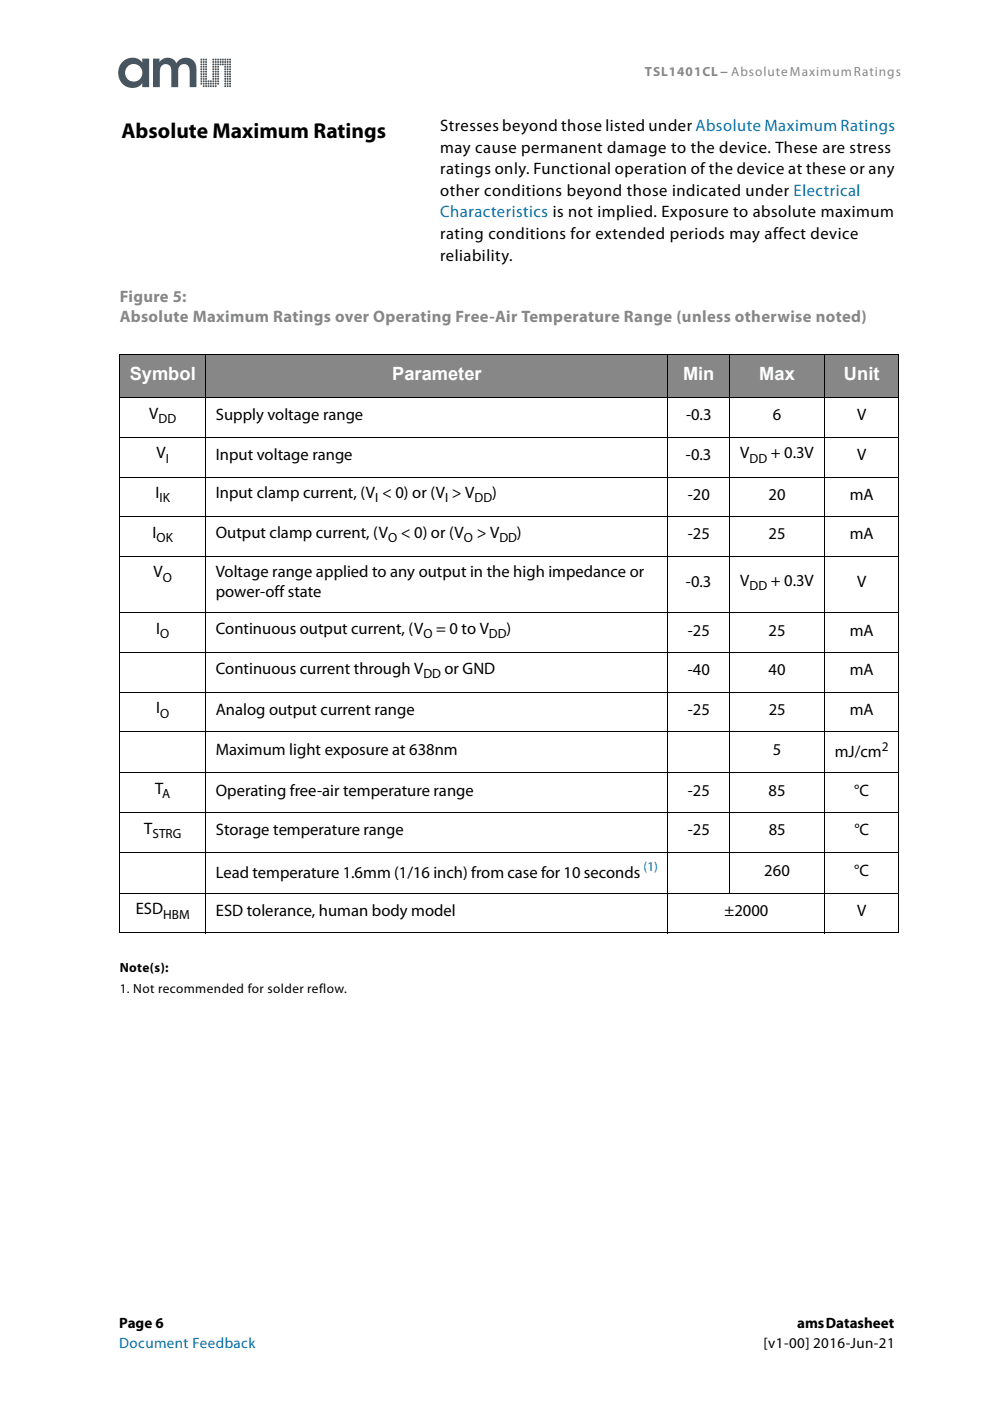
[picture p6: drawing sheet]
<svg xmlns="http://www.w3.org/2000/svg" width="210mm" height="297mm" viewBox="0 0 210 297" stroke-linecap="round" stroke-linejoin="round" font-family="sans-serif">
<defs><g id="words">
<text font-size="4.6" x="25.8" y="29.2">Absolute Maximum Ratings</text>
<g font-size="3.9" fill="#fff">
<text x="27.5" y="80.6">Symbol</text>
<text x="83.2" y="80.6">Parameter</text>
<text x="144.8" y="80.6">Min</text>
<text x="161" y="80.6">Max</text>
<text x="178.9" y="80.6">Unit</text>
</g>
<g font-size="3.5">
<text x="93.3" y="27.8">Stresses beyond those listed under Absolute Maximum Ratings</text>
<text x="93.3" y="32.3">may cause permanent damage to the device. These are stress</text>
<text x="93.3" y="36.9">ratings only. Functional operation of the device at these or any</text>
<text x="93.3" y="41.5">other conditions beyond those indicated under Electrical</text>
<text x="93.3" y="50.7">rating conditions for extended periods may affect device</text>
<text x="93.3" y="55.3">reliability.</text>
<text x="31.6" y="88.8">V</text>
<text x="45.8" y="89.1">Supply voltage range</text>
<text x="145.5" y="89.1">-0.3</text>
<text x="163.9" y="89.1">6</text>
<text x="181.7" y="89.1">V</text>
<text x="33.2" y="97.2">V</text>
<text x="45.8" y="97.5">Input voltage range</text>
<text x="145.4" y="97.5">-0.3</text>
<text x="157" y="97.2">V</text>
<text x="163.4" y="97.2">+ 0.3V</text>
<text x="181.7" y="97.5">V</text>
<text x="33" y="105.6">I</text>
<text x="45.8" y="105.6">Input clamp current, (V &lt; 0) or (V &gt; V</text>
<text x="104.4" y="105.6">)</text>
<text x="145.8" y="105.9">-20</text>
<text x="163" y="105.9">20</text>
<text x="180.1" y="105.9">mA</text>
<text x="32.4" y="114">I</text>
<text x="45.8" y="114">Output clamp current, (V</text>
<text x="85" y="114">&lt; 0) or (V</text>
<text x="101.1" y="114">&gt; V</text>
<text x="109.6" y="114">)</text>
<text x="145.8" y="114.3">-25</text>
<text x="163" y="114.3">25</text>
<text x="180.1" y="114.3">mA</text>
<text x="32.6" y="122.4">V</text>
<text x="45.8" y="122.4">Voltage range applied to any output in the high impedance or</text>
<text x="145.4" y="124.5">-0.3</text>
<text x="157" y="124.2">V</text>
<text x="163.4" y="124.2">+ 0.3V</text>
<text x="181.7" y="124.5">V</text>
<text x="45.8" y="126.7">power-off state</text>
<text x="33.1" y="134.4">I</text>
<text x="45.8" y="134.4">Continuous output current, (V</text>
<text x="92.5" y="134.4">= 0 to V</text>
<text x="107.4" y="134.4">)</text>
<text x="145.8" y="134.7">-25</text>
<text x="163" y="134.7">25</text>
<text x="180.1" y="134.7">mA</text>
<text x="45.8" y="142.8">Continuous current through V</text>
<text x="94.3" y="142.8">or GND</text>
<text x="145.8" y="143.2">-40</text>
<text x="163" y="143.2">40</text>
<text x="180.1" y="143.2">mA</text>
<text x="33.1" y="151.2">I</text>
<text x="45.8" y="151.6">Analog output current range</text>
<text x="145.8" y="151.6">-25</text>
<text x="163" y="151.6">25</text>
<text x="180.2" y="151.6">mA</text>
<text x="45.8" y="160.1">Maximum light exposure at 638nm</text>
<text x="163.9" y="160.1">5</text>
<text x="177" y="160.6">mJ/cm</text>
<text x="32.9" y="168.4">T</text>
<text x="45.8" y="168.7">Operating free-air temperature range</text>
<text x="145.8" y="168.7">-25</text>
<text x="163" y="168.7">85</text>
<text x="181.1" y="168.7">°C</text>
<text x="30.6" y="176.8">T</text>
<text x="45.8" y="177.1">Storage temperature range</text>
<text x="145.8" y="177.1">-25</text>
<text x="163" y="177.1">85</text>
<text x="181.1" y="177.1">°C</text>
<text x="162.1" y="185.6">260</text>
<text x="181.1" y="185.6">°C</text>
<text x="45.8" y="186.1">Lead temperature 1.6mm (1/16 inch) from case for 10 seconds</text>
<text x="28.8" y="193.9">ESD</text>
<text x="45.8" y="194.2">ESD tolerance, human body model</text>
<text x="153.6" y="194.2">±2000</text>
<text x="181.7" y="194.2">V</text>
</g>
<text font-size="3.5" fill="#0075b1" x="93.3" y="46.1">Characteristics is not implied. Exposure to absolute maximum</text>
<g font-size="3.5" fill="#878787">
<text x="25.4" y="64.1">Figure 5:</text>
<text x="25.4" y="68.3">Absolute Maximum Ratings over Operating Free-Air Temperature Range (unless otherwise noted)</text>
</g>
<g font-size="3.2">
<text x="25.3" y="281.5">Page 6</text>
<text x="169" y="281.5">ams Datasheet</text>
<text x="161.9" y="285.8">[v1-00] 2016-Jun-21</text>
</g>
<text font-size="3.2" fill="#0075b1" x="25.3" y="285.8">Document Feedback</text>
<text font-size="2.8" fill="#878787" x="136.7" y="16.1">TSL1401CL − Absolute Maximum Ratings</text>
<g font-size="2.8">
<text x="33.6" y="89.7">DD</text>
<text x="35.2" y="98.1">I</text>
<text x="158.9" y="98.1">DD</text>
<text x="33.8" y="106.5">IK</text>
<text x="79.6" y="106.5">I</text>
<text x="94.4" y="106.5">I</text>
<text x="100.6" y="106.5">DD</text>
<text x="33.2" y="114.9">OK</text>
<text x="82.3" y="114.9">O</text>
<text x="98.4" y="114.9">O</text>
<text x="105.9" y="114.9">DD</text>
<text x="34.5" y="123.3">O</text>
<text x="158.9" y="125.1">DD</text>
<text x="34" y="135.3">O</text>
<text x="89.8" y="135.3">O</text>
<text x="103.7" y="135.3">DD</text>
<text x="89.8" y="143.7">DD</text>
<text x="34" y="152.1">O</text>
<text x="187" y="159.2">2</text>
<text x="34.4" y="169.2">A</text>
<text x="32.3" y="177.6">STRG</text>
<text x="34.6" y="194.8">HBM</text>
<text x="25.4" y="206">Note(s):</text>
<text x="25.4" y="210.6">1. Not recommended for solder reflow.</text>
</g>
<text font-size="2.8" fill="#0075b1" x="136.5" y="184.7">(1)</text>
</g></defs>
<g fill="#46555f">
<path d="M48.7 18.1h.2v.3h-.3z"/>
<path d="M48.6 17.6h.3v.3h-.3z"/>
<path d="M48.6 17.1h.3v.3h-.3z"/>
<path d="M48.6 16.6h.3v.3h-.3z"/>
<path d="M48.6 16.1h.3v.3l-.3-.1z"/>
<path d="M48.6 15.5l.3 .1v.3l-.3-.1z"/>
<path d="M48.6 15h.3v.3h-.3z"/>
<path d="M48.6 14.5h.3v.3h-.3z"/>
<path d="M48.6 14h.3v.3h-.3z"/>
<path d="M48.6 13.5h.3v.3h-.3z"/>
<path d="M48.6 13h.3v.3h-.3z"/>
<path d="M48.6 12.5h.3v.3h-.3z"/>
<path d="M48.1 18.1h.3v.3h-.3z"/>
<path d="M48.1 17.6h.3v.3h-.3z"/>
<path d="M48.1 17.1h.3v.3h-.3z"/>
<path d="M48.1 16.6h.3v.3h-.3z"/>
<path d="M48.1 16.1h.3v.3h-.3z"/>
<path d="M48.1 15.5l.3 .1v.3l-.3-.1z"/>
<path d="M48.1 15h.3v.3h-.3z"/>
<path d="M48.1 14.5h.3v.3h-.3z"/>
<path d="M48.1 14h.3v.3h-.3z"/>
<path d="M48.1 13.5h.3v.3h-.3z"/>
<path d="M48.1 13h.3v.3h-.3z"/>
<path d="M48.1 12.5h.3v.3h-.3z"/>
<path d="M47.6 16.1h.3v.3h-.3z"/>
<path d="M47.6 15.5l.3 .1v.3l-.3-.1z"/>
<path d="M47.6 15h.3v.3h-.3z"/>
<path d="M47.6 14.5h.3v.3h-.3z"/>
<path d="M47.6 12.5h.3v.3h-.3z"/>
<path d="M47.6 13h.3v.3h-.3z"/>
<path d="M47.6 13.5h.3v.3h-.3z"/>
<path d="M47.6 14h.3v.3h-.3z"/>
<path d="M47.6 16.6h.3v.3h-.3z"/>
<path d="M47.6 17.1h.3v.3h-.3z"/>
<path d="M47.6 17.6h.3v.3h-.3z"/>
<path d="M47.6 18.1h.3v.3h-.3z"/>
<path d="M47.1 13.5h.3v.3h-.3z"/>
<path d="M47.1 13h.3v.3h-.3z"/>
<path d="M47.1 12.5h.3v.3h-.3z"/>
<path d="M46.6 13.5h.3v.3h-.3z"/>
<path d="M46.6 13h.3v.3h-.3z"/>
<path d="M46.6 12.5h.3v.3h-.3z"/>
<path d="M46.1 17.6h.3v.3h-.3z"/>
<path d="M46.1 17.1h.3v.3h-.3z"/>
<path d="M46.1 16.6h.3v.3h-.3z"/>
<path d="M46.1 16.1h.3v.3h-.3z"/>
<path d="M46.1 15.5l.3 .1v.3l-.3-.1z"/>
<path d="M46.1 15h.3v.3h-.3z"/>
<path d="M46.1 14.5h.3v.3h-.3z"/>
<path d="M46.1 14h.3v.3h-.3z"/>
<path d="M46.1 13.5h.3v.3h-.3z"/>
<path d="M46.1 13h.3v.3h-.3z"/>
<path d="M46.1 12.5h.3v.3h-.3z"/>
<path d="M45.6 16.1h.3v.3h-.3z"/>
<path d="M45.6 15.5l.3 .1v.3l-.3-.1z"/>
<path d="M45.6 15h.3v.3h-.3z"/>
<path d="M45.6 14.5h.3v.3h-.3z"/>
<path d="M45.6 12.5h.3v.3h-.3z"/>
<path d="M45.6 13h.3v.3h-.3z"/>
<path d="M45.6 13.5h.3v.3h-.3z"/>
<path d="M45.6 14h.3v.3h-.3z"/>
<path d="M45.6 16.6h.3v.3h-.3z"/>
<path d="M45.6 17.1h.3v.3h-.3z"/>
<path d="M45.6 17.6h.3v.3h-.3z"/>
<path d="M45.6 18.1h.3v.3h-.3z"/>
<path d="M45.1 18.1h.3v.3h-.3z"/>
<path d="M45.1 17.6h.3v.3h-.3z"/>
<path d="M45.1 17.1h.3v.3h-.3z"/>
<path d="M45.1 16.6h.3v.3h-.3z"/>
<path d="M45.1 16.1h.3v.3l-.3-.1z"/>
<path d="M45.1 15.5l.3 .1v.3l-.3-.1z"/>
<path d="M45.1 15h.3v.3h-.3z"/>
<path d="M45.1 14.5h.3v.3h-.3z"/>
<path d="M45.1 14h.3v.3h-.3z"/>
<path d="M45.1 13.5h.3v.3h-.3z"/>
<path d="M45.1 13h.3v.3h-.3z"/>
<path d="M45.1 12.5h.3v.3h-.3z"/>
<path d="M44.6 17.1h.2v.3h-.2z"/>
<path d="M44.6 17.6h.2v.3h-.2z"/>
<path d="M44.5 18.1h.3v.3h-.2z"/>
<path d="M44 17.1h.4v.3h-.4z"/>
<path d="M44.1 17.6h.3v.3h-.3z"/>
<path d="M44 18.1h.3l.1 .3h-.3z"/>
<path d="M43.5 16.1h.4v.3h-.4z"/>
<path d="M43.6 15.5l.2 .1v.3l-.3-.1z"/>
<path d="M43.6 15h.2v.3h-.3z"/>
<path d="M43.5 14.5h.3v.3h-.2z"/>
<path d="M43.6 12.5h.3l-.1 .3h-.3z"/>
<path d="M43.6 13h.3l-.1 .3h-.3z"/>
<path d="M43.5 13.5h.4l-.1 .3h-.2z"/>
<path d="M43.5 14h.4l-.1 .3h-.2z"/>
<path d="M43.5 16.6h.4l-.1 .3h-.3z"/>
<path d="M43.5 17.1h.3v.3h-.3z"/>
<path d="M43.6 17.6h.2v.3h-.2z"/>
<path d="M43.5 18.1h.3v.3h-.2z"/>
<path d="M43.1 18.1h.2v.3h-.2z"/>
<path d="M43 17.6h.3v.3h-.2z"/>
<path d="M43.1 17.1h.2v.3h-.3z"/>
<path d="M43.1 16.6h.2v.3h-.3z"/>
<path d="M43 16.1h.3v.3l-.3-.1z"/>
<path d="M43.1 15.5l.2 .1v.3l-.3-.1z"/>
<path d="M43.1 15h.2v.3h-.3z"/>
<path d="M43.1 14.5h.2v.3h-.3z"/>
<path d="M43.1 14h.2v.3h-.2z"/>
<path d="M43 13.5h.3v.3h-.3z"/>
<path d="M43.1 13h.2v.3h-.2z"/>
<path d="M43.1 12.5h.2v.3h-.2z"/>
<path d="M42.5 17.6h.3v.3h-.3z"/>
<path d="M42.6 17.1h.2v.3h-.3z"/>
<path d="M42.5 16.6h.3v.3h-.3z"/>
<path d="M42.5 16.1h.3v.3h-.3z"/>
<path d="M42.5 15.5l.3 .1v.3l-.3-.1z"/>
<path d="M42.5 15h.3v.3h-.3z"/>
<path d="M42.5 14.5h.3v.3h-.3z"/>
<path d="M42.5 14h.3v.3h-.3z"/>
<path d="M42.5 13.5h.3v.3h-.3z"/>
<path d="M42.5 13h.3v.3h-.3z"/>
<path d="M26 13.1a3.2 3.2 0 0 0-.5 4.1 3.2 3.2 0 0 0 4 1.1l.7-.7v.9h1.4v-6.1h-1.4v.9a2.67 2.67 0 0 0-4.2-.2zM26.5 15.4a1.85 1.85 0 0 1 3.7 0 1.85 1.85 0 0 1-3.7 0zM32.4 12.4v6.1h1.5v-3.2a1.27 1.27 0 0 1 .7-1.6 1.27 1.27 0 0 1 1.6 .7l.1 4.1h1.5v-3.2a1.27 1.27 0 0 1 1.1-1.7 1.27 1.27 0 0 1 1.3 1.6v3.3h1.5v-2.9a2.81 2.81 0 0 0-1.7-3.3 2.29 2.29 0 0 0-2.6 1.1 2.06 2.06 0 0 0-3.6-.2v-.8z"/>
<circle cx="42.7" cy="12.6" r=".21"/>
</g>
<g fill="#878787">
<path d="M25.4 75.2h18.2v9.1h-18.2z"/>
<path d="M43.6 75.2h98v9.1h-98z"/>
<path d="M141.6 75.2h13.1v9.1h-13.1z"/>
<path d="M154.7 75.2h20.1v9.1h-20.1z"/>
<path d="M174.8 75.2h15.8v9.1h-15.8z"/>
</g>
<g fill="none" stroke="#000" stroke-width=".21">
<path d="M25.3 75.2h165.4M25.4 75.2v122.5M43.6 75.1v122.8M141.6 75.1v122.8M154.7 75.1v114.4M174.8 75.1v122.8M190.6 75.2v122.5M25.3 84.3h165.4M25.3 92.7h165.4M25.3 101.1h165.4M25.3 109.6h165.4M25.3 118h165.4"/>
<path d="M25.3 130h165.4M25.3 138.4h165.4M25.3 146.8h165.4M25.3 155.2h165.4M25.3 163.9h165.4M25.3 172.3h165.4M25.3 180.7h165.4M25.3 189.4h165.4M25.3 197.8h165.4"/>
</g>
<use href="#words"/>
</svg>
